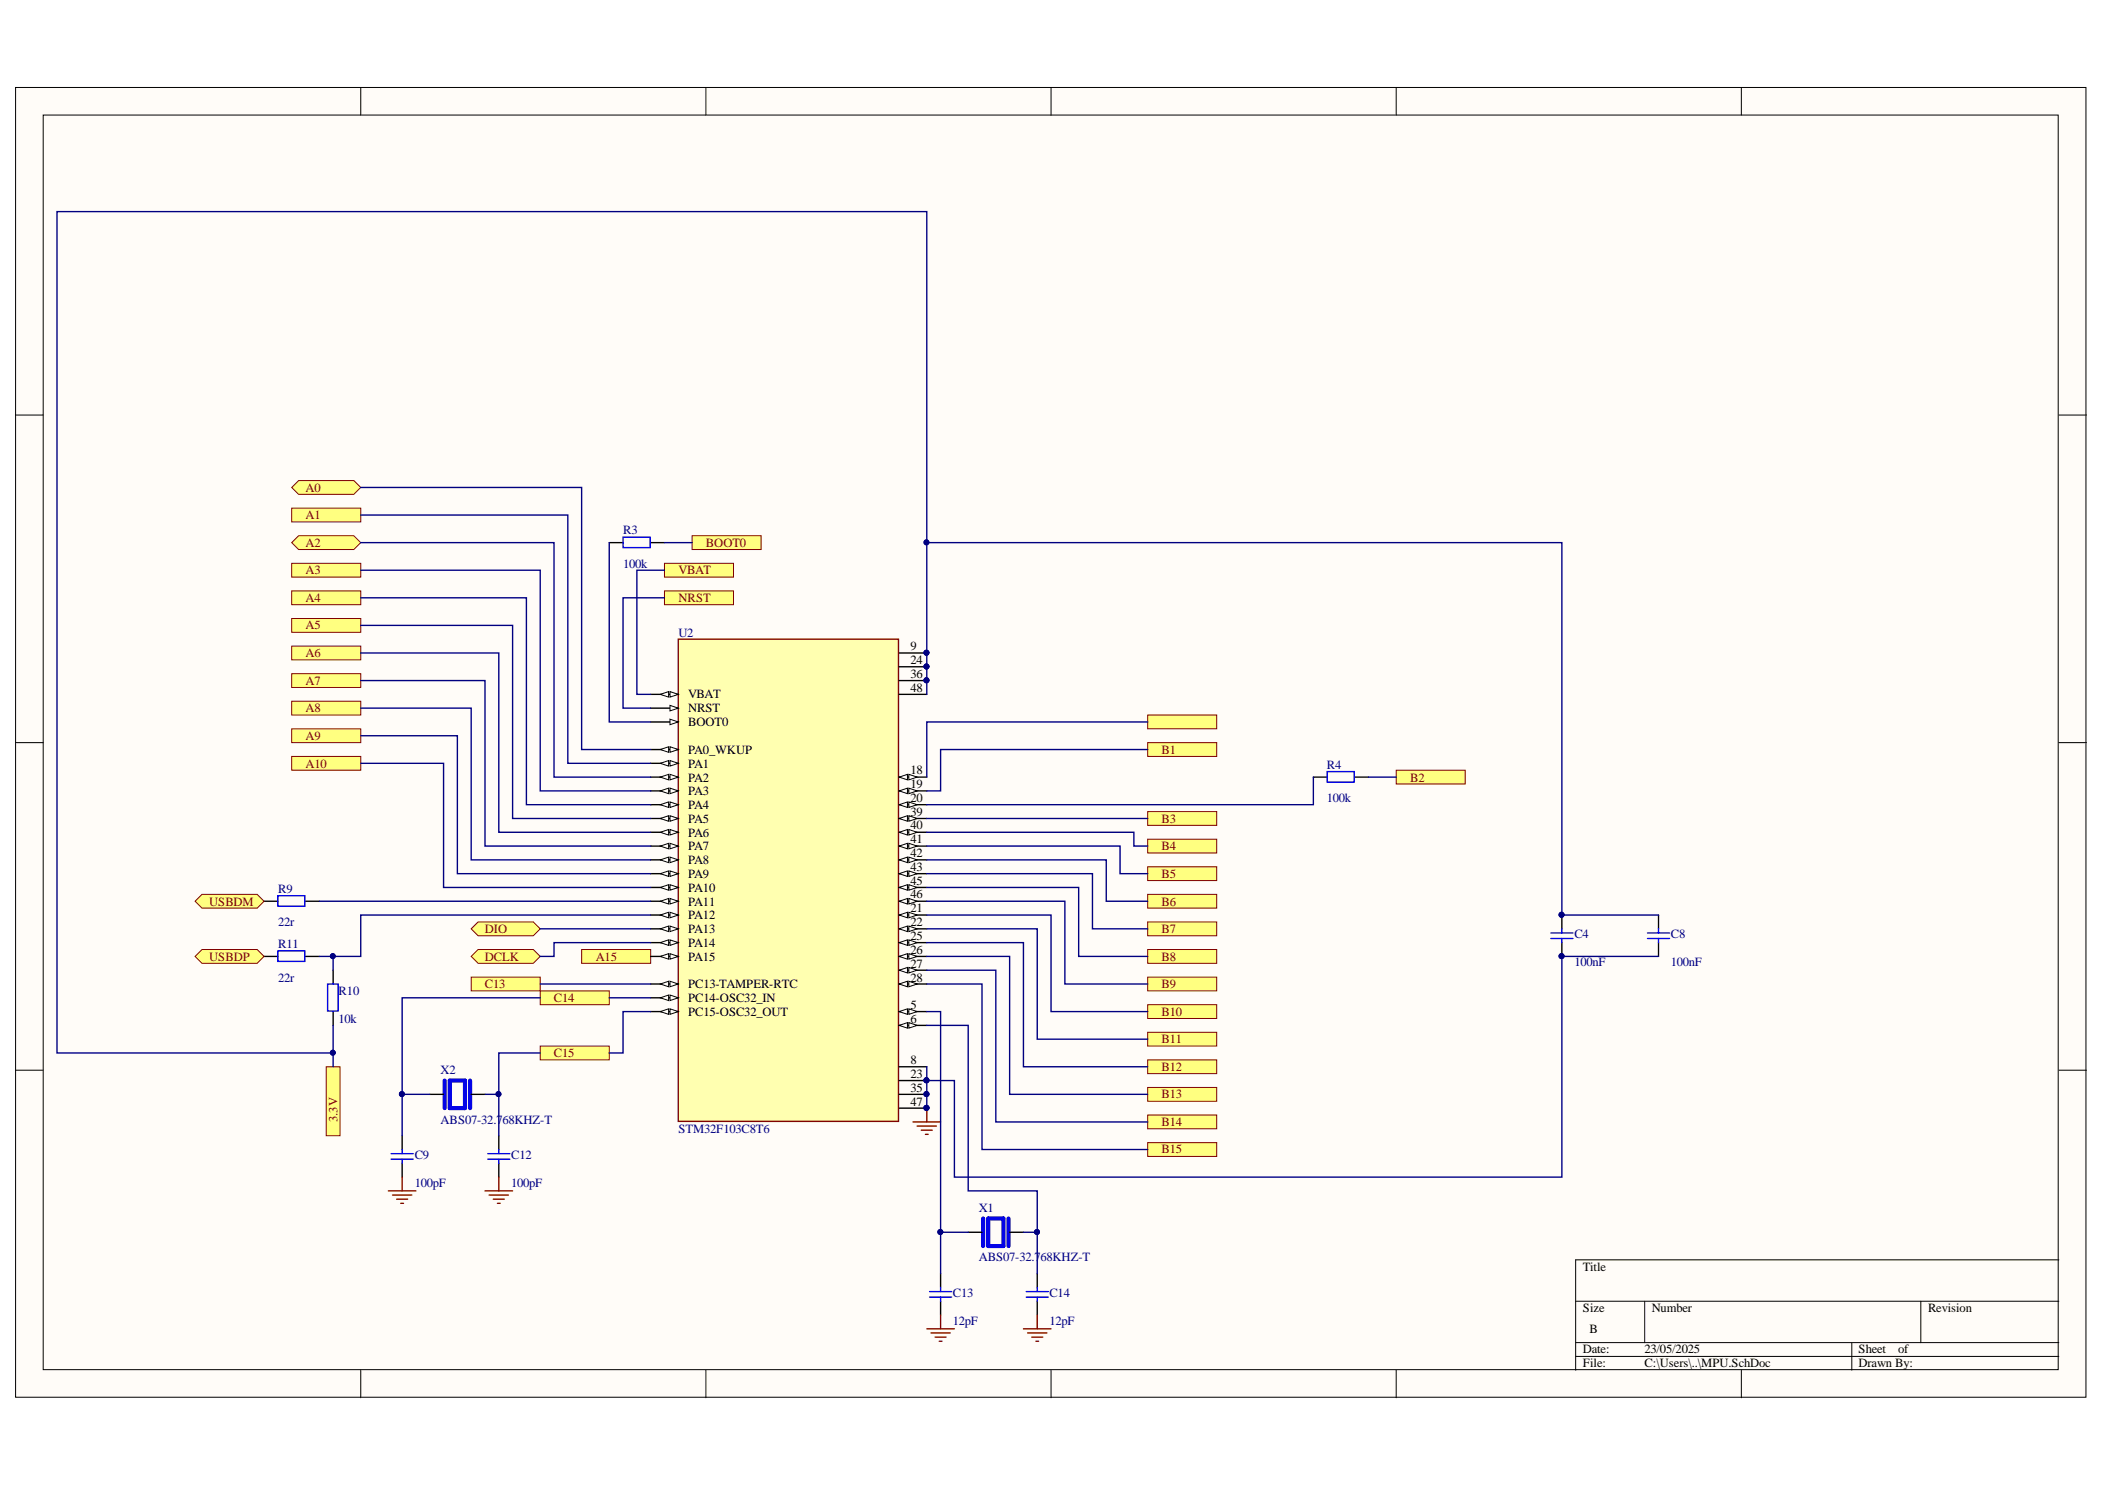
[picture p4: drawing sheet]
<svg xmlns="http://www.w3.org/2000/svg" width="297mm" height="210mm" viewBox="0 0 297 210" stroke-linecap="round" stroke-linejoin="round" font-family="sans-serif">
<defs><g id="words">
<g font-size="1.8" fill="#800000">
<text x="43.1" y="69.4">A0</text>
<text x="43.1" y="73.2">A1</text>
<text x="43.1" y="77.1">A2</text>
<text x="99.6" y="77.1">BOOT0</text>
<text x="43.1" y="81">A3</text>
<text x="95.7" y="81">VBAT</text>
<text x="43.1" y="84.9">A4</text>
<text x="43.1" y="88.8">A5</text>
<text x="95.7" y="84.9">NRST</text>
<text x="43.1" y="92.7">A6</text>
<text x="43.1" y="96.6">A7</text>
<text x="43.1" y="100.4">A8</text>
<text x="43.1" y="104.4">A9</text>
<text x="163.9" y="106.4">B1</text>
<text x="43.1" y="108.3">A10</text>
<text x="199" y="110.2">B2</text>
<text x="163.9" y="116.1">B3</text>
<text x="163.9" y="120">B4</text>
<text x="163.9" y="123.8">B5</text>
<text x="29.5" y="127.7">USBDM</text>
<text x="68.4" y="131.6">DIO</text>
<text x="163.9" y="127.7">B6</text>
<text x="163.9" y="131.6">B7</text>
<text x="29.5" y="135.5">USBDP</text>
<text x="68.4" y="135.5">DCLK</text>
<text x="84.1" y="135.5">A15</text>
<text x="163.9" y="135.5">B8</text>
<text x="68.4" y="139.4">C13</text>
<text x="78.1" y="141.3">C14</text>
<text x="163.9" y="139.4">B9</text>
<text x="163.9" y="143.3">B10</text>
<text x="78.1" y="149.1">C15</text>
<text x="163.9" y="147.2">B11</text>
<text x="163.9" y="151.1">B12</text>
<text x="163.9" y="154.9">B13</text>
<text x="47.6" y="158.2" transform="rotate(-90 47.6 158.2)">3.3V</text>
<text x="163.9" y="158.8">B14</text>
<text x="163.9" y="162.7">B15</text>
</g>
<g font-size="1.8" fill="#000080">
<text x="88" y="75.4">R3</text>
<text x="88" y="80.1">100k</text>
<text x="95.7" y="89.8">U2</text>
<text x="187.2" y="113.1">100k</text>
<text x="187.2" y="108.5">R4</text>
<text x="39.2" y="126">R9</text>
<text x="39.2" y="130.6">22r</text>
<text x="39.2" y="133.7">R11</text>
<text x="222.2" y="136.3">100nF</text>
<text x="222.2" y="132.4">C4</text>
<text x="235.8" y="136.3">100nF</text>
<text x="235.8" y="132.4">C8</text>
<text x="39.2" y="138.5">22r</text>
<text x="47.8" y="140.4">R10</text>
<text x="47.8" y="144.3">10k</text>
<text x="62.2" y="151.5">X2</text>
<text x="62.2" y="158.5">ABS07-32.768KHZ-T</text>
<text x="95.7" y="159.8">STM32F103C8T6</text>
<text x="58.5" y="167.4">100pF</text>
<text x="58.5" y="163.6">C9</text>
<text x="72.1" y="167.4">100pF</text>
<text x="72.1" y="163.6">C12</text>
<text x="138.1" y="170.9">X1</text>
<text x="138.1" y="177.9">ABS07-32.7</text>
<text x="146.8" y="177.9">68KHZ-T</text>
<text x="134.5" y="183">C13</text>
<text x="148.1" y="183">C14</text>
<text x="134.5" y="186.9">12pF</text>
<text x="148.1" y="186.9">12pF</text>
</g>
<g font-size="1.8">
<text x="128.5" y="91.7">9</text>
<text x="128.5" y="93.7">24</text>
<text x="128.5" y="95.6">36</text>
<text x="97.1" y="98.5">VBAT</text>
<text x="97.1" y="100.4">NRST</text>
<text x="128.5" y="97.6">48</text>
<text x="97.1" y="102.4">BOOT0</text>
<text x="97.1" y="106.4">PA0_WKUP</text>
<text x="97.1" y="108.3">PA1</text>
<text x="97.1" y="110.2">PA2</text>
<text x="97.1" y="112.2">PA3</text>
<text x="128.5" y="109.2">18</text>
<text x="128.5" y="111.2">19</text>
<text x="128.5" y="113.1">20</text>
<text x="97.1" y="114.1">PA4</text>
<text x="97.1" y="116.1">PA5</text>
<text x="97.1" y="118">PA6</text>
<text x="97.1" y="120">PA7</text>
<text x="128.5" y="115.1">39</text>
<text x="128.5" y="117">40</text>
<text x="128.5" y="118.9">41</text>
<text x="97.1" y="121.9">PA8</text>
<text x="97.1" y="123.8">PA9</text>
<text x="97.1" y="125.8">PA10</text>
<text x="128.5" y="120.9">42</text>
<text x="128.5" y="122.8">43</text>
<text x="128.5" y="124.8">45</text>
<text x="97.1" y="127.7">PA11</text>
<text x="97.1" y="129.7">PA12</text>
<text x="97.1" y="131.6">PA13</text>
<text x="128.5" y="126.7">46</text>
<text x="128.5" y="128.7">21</text>
<text x="128.5" y="130.6">22</text>
<text x="97.1" y="133.6">PA14</text>
<text x="97.1" y="135.5">PA15</text>
<text x="128.5" y="132.6">25</text>
<text x="128.5" y="134.6">26</text>
<text x="128.5" y="136.5">27</text>
<text x="97.1" y="139.4">PC13-TAMPER-RTC</text>
<text x="97.1" y="141.3">PC14-OSC32_IN</text>
<text x="97.1" y="143.3">PC15-OSC32_OUT</text>
<text x="128.5" y="138.5">28</text>
<text x="128.5" y="142.4">5</text>
<text x="128.5" y="144.3">6</text>
<text x="128.5" y="150.1">8</text>
<text x="128.5" y="152.1">23</text>
<text x="128.5" y="154">35</text>
<text x="128.5" y="156">47</text>
<text x="223.4" y="179.3">Title</text>
<text x="223.4" y="185.1">Size</text>
<text x="233.1" y="185.1">Number</text>
<text x="272.1" y="185.1">Revision</text>
<text x="223.4" y="190.9">Date:</text>
<text x="224.3" y="188.1">B</text>
<text x="232.1" y="190.9">23/05/2025</text>
<text x="262.3" y="190.9">Sheet</text>
<text x="267.8" y="190.9">of</text>
<text x="223.4" y="192.9">File:</text>
<text x="232.1" y="192.9">C:\Users\..\MPU.SchDoc</text>
<text x="262.3" y="192.9">Drawn By:</text>
</g>
</g></defs>
<g fill="#fffcf8" stroke="#000" stroke-width=".14">
<path d="M2.2 12.3h292.2v184.8h-292.2z"/>
<path d="M6.1 16.2h284.3v177h-284.3z"/>
</g>
<g fill="none" stroke="#000" stroke-width=".14">
<path d="M50.9 12.3v3.9M99.6 12.3v3.9M148.3 12.3v3.9M197 12.3v3.9M245.7 12.3v3.9M2.2 58.5h3.9M290.5 58.5h3.9M2.2 104.8h3.9M290.5 104.8h3.9M2.2 151h3.9M290.5 151h3.9M290.5 177.7h-68.2v15.6"/>
<path d="M50.9 193.3v3.9M99.6 193.3v3.9M148.3 193.3v3.9M197 193.3v3.9M222.3 183.6h68.2M222.3 189.4h68.2M222.3 191.3h68.2M232.1 183.6v5.8M245.7 193.3v3.9M261.3 189.4v3.9M271.1 183.6v5.8"/>
</g>
<g fill="#ffff80" stroke="#800000" stroke-width=".14">
<path d="M41.2 71.7h9.7v1.9h-9.7z" fill-rule="evenodd"/>
<path d="M41.2 83.4h9.7v1.9h-9.7z" fill-rule="evenodd"/>
<path d="M41.2 79.5h9.7v1.9h-9.7z" fill-rule="evenodd"/>
<path d="M41.2 87.2h9.7v2h-9.7z" fill-rule="evenodd"/>
<path d="M41.2 91.1h9.7v2h-9.7z" fill-rule="evenodd"/>
<path d="M41.2 95h9.7v2h-9.7z" fill-rule="evenodd"/>
<path d="M41.2 98.9h9.7v2h-9.7z" fill-rule="evenodd"/>
<path d="M41.2 102.8h9.7v2h-9.7z" fill-rule="evenodd"/>
<path d="M41.2 106.7h9.7v1.9h-9.7z" fill-rule="evenodd"/>
<path d="M82.1 133.9h9.7v2h-9.7z" fill-rule="evenodd"/>
<path d="M162 100.9h9.7v1.9h-9.7z" fill-rule="evenodd"/>
<path d="M162 104.8h9.7v1.9h-9.7z" fill-rule="evenodd"/>
<path d="M197 108.6h9.8v2h-9.8z" fill-rule="evenodd"/>
<path d="M162 114.5h9.7v1.9h-9.7z" fill-rule="evenodd"/>
<path d="M162 118.4h9.7v1.9h-9.7z" fill-rule="evenodd"/>
<path d="M162 122.3h9.7v1.9h-9.7z" fill-rule="evenodd"/>
<path d="M162 126.2h9.7v1.9h-9.7z" fill-rule="evenodd"/>
<path d="M162 130.1h9.7v1.9h-9.7z" fill-rule="evenodd"/>
<path d="M162 133.9h9.7v2h-9.7z" fill-rule="evenodd"/>
<path d="M162 137.8h9.7v2h-9.7z" fill-rule="evenodd"/>
<path d="M162 141.7h9.7v2h-9.7z" fill-rule="evenodd"/>
<path d="M162 145.6h9.7v2h-9.7z" fill-rule="evenodd"/>
<path d="M162 149.5h9.7v2h-9.7z" fill-rule="evenodd"/>
<path d="M162 153.4h9.7v1.9h-9.7z" fill-rule="evenodd"/>
<path d="M162 157.3h9.7v1.9h-9.7z" fill-rule="evenodd"/>
<path d="M66.5 137.8h9.7v2h-9.7z" fill-rule="evenodd"/>
<path d="M76.2 139.8h9.8v1.9h-9.8z" fill-rule="evenodd"/>
<path d="M162 161.2h9.7v1.9h-9.7z" fill-rule="evenodd"/>
<path d="M76.2 147.6h9.8v1.9h-9.8z" fill-rule="evenodd"/>
<path d="M93.8 83.4h9.7v1.9h-9.7z" fill-rule="evenodd"/>
<path d="M93.8 79.5h9.7v1.9h-9.7z" fill-rule="evenodd"/>
<path d="M97.7 75.6h9.7v1.9h-9.7z" fill-rule="evenodd"/>
<path d="M46 150.5h2v9.7h-2z" fill-rule="evenodd"/>
</g>
<path d="M95.7 90.2h31.1v68h-31.1z" fill="#ffffb0" stroke="#800000" stroke-width=".19"/>
<path d="M91.8 97.9h3.9" fill="none" stroke="#000" stroke-width=".19"/>
<path d="M94.5 97.6l1.2 .3-1.2 .4z" fill="#fffcf8"/>
<path d="M94.5 97.6l1.2 .3-1.2 .4z" fill="none" stroke="#000" stroke-width=".14"/>
<path d="M93.2 97.9l1.1-.3v.7z" fill="#fffcf8"/>
<path d="M93.2 97.9l1.1-.3v.7z" fill="none" stroke="#000" stroke-width=".14"/>
<path d="M91.8 99.9h3.9" fill="none" stroke="#000" stroke-width=".19"/>
<path d="M94.5 99.5l1.2 .4-1.2 .4z" fill="#fffcf8"/>
<path d="M94.5 99.5l1.2 .4-1.2 .4z" fill="none" stroke="#000" stroke-width=".14"/>
<path d="M91.8 101.8h3.9" fill="none" stroke="#000" stroke-width=".19"/>
<path d="M94.5 101.5l1.2 .3-1.2 .4z" fill="#fffcf8"/>
<path d="M94.5 101.5l1.2 .3-1.2 .4z" fill="none" stroke="#000" stroke-width=".14"/>
<path d="M91.8 105.7h3.9" fill="none" stroke="#000" stroke-width=".19"/>
<path d="M94.5 105.3l1.2 .4-1.2 .4z" fill="#fffcf8"/>
<path d="M94.5 105.3l1.2 .4-1.2 .4z" fill="none" stroke="#000" stroke-width=".14"/>
<path d="M93.2 105.7l1.1-.4v.8z" fill="#fffcf8"/>
<path d="M93.2 105.7l1.1-.4v.8z" fill="none" stroke="#000" stroke-width=".14"/>
<path d="M91.8 107.7h3.9" fill="none" stroke="#000" stroke-width=".19"/>
<path d="M94.5 107.3l1.2 .4-1.2 .4z" fill="#fffcf8"/>
<path d="M94.5 107.3l1.2 .4-1.2 .4z" fill="none" stroke="#000" stroke-width=".14"/>
<path d="M93.2 107.7l1.1-.4v.8z" fill="#fffcf8"/>
<path d="M93.2 107.7l1.1-.4v.8z" fill="none" stroke="#000" stroke-width=".14"/>
<path d="M91.8 109.6h3.9" fill="none" stroke="#000" stroke-width=".19"/>
<path d="M94.5 109.2l1.2 .4-1.2 .4z" fill="#fffcf8"/>
<path d="M94.5 109.2l1.2 .4-1.2 .4z" fill="none" stroke="#000" stroke-width=".14"/>
<path d="M93.2 109.6l1.1-.4v.8z" fill="#fffcf8"/>
<path d="M93.2 109.6l1.1-.4v.8z" fill="none" stroke="#000" stroke-width=".14"/>
<path d="M91.8 111.6h3.9" fill="none" stroke="#000" stroke-width=".19"/>
<path d="M94.5 111.2l1.2 .4-1.2 .4z" fill="#fffcf8"/>
<path d="M94.5 111.2l1.2 .4-1.2 .4z" fill="none" stroke="#000" stroke-width=".14"/>
<path d="M93.2 111.6l1.1-.4v.8z" fill="#fffcf8"/>
<path d="M93.2 111.6l1.1-.4v.8z" fill="none" stroke="#000" stroke-width=".14"/>
<path d="M91.8 113.5h3.9" fill="none" stroke="#000" stroke-width=".19"/>
<path d="M94.5 113.1l1.2 .4-1.2 .4z" fill="#fffcf8"/>
<path d="M94.5 113.1l1.2 .4-1.2 .4z" fill="none" stroke="#000" stroke-width=".14"/>
<path d="M93.2 113.5l1.1-.4v.8z" fill="#fffcf8"/>
<path d="M93.2 113.5l1.1-.4v.8z" fill="none" stroke="#000" stroke-width=".14"/>
<path d="M91.8 115.5h3.9" fill="none" stroke="#000" stroke-width=".19"/>
<path d="M94.5 115.1l1.2 .4-1.2 .3z" fill="#fffcf8"/>
<path d="M94.5 115.1l1.2 .4-1.2 .3z" fill="none" stroke="#000" stroke-width=".14"/>
<path d="M93.2 115.5l1.1-.4v.7z" fill="#fffcf8"/>
<path d="M93.2 115.5l1.1-.4v.7z" fill="none" stroke="#000" stroke-width=".14"/>
<path d="M91.8 117.4h3.9" fill="none" stroke="#000" stroke-width=".19"/>
<path d="M94.5 117l1.2 .4-1.2 .4z" fill="#fffcf8"/>
<path d="M94.5 117l1.2 .4-1.2 .4z" fill="none" stroke="#000" stroke-width=".14"/>
<path d="M93.2 117.4l1.1-.4v.8z" fill="#fffcf8"/>
<path d="M93.2 117.4l1.1-.4v.8z" fill="none" stroke="#000" stroke-width=".14"/>
<path d="M91.8 119.4h3.9" fill="none" stroke="#000" stroke-width=".19"/>
<path d="M94.5 119l1.2 .4-1.2 .3z" fill="#fffcf8"/>
<path d="M94.5 119l1.2 .4-1.2 .3z" fill="none" stroke="#000" stroke-width=".14"/>
<path d="M93.2 119.4l1.1-.4v.7z" fill="#fffcf8"/>
<path d="M93.2 119.4l1.1-.4v.7z" fill="none" stroke="#000" stroke-width=".14"/>
<path d="M91.8 121.3h3.9" fill="none" stroke="#000" stroke-width=".19"/>
<path d="M94.5 120.9l1.2 .4-1.2 .4z" fill="#fffcf8"/>
<path d="M94.5 120.9l1.2 .4-1.2 .4z" fill="none" stroke="#000" stroke-width=".14"/>
<path d="M93.2 121.3l1.1-.4v.8z" fill="#fffcf8"/>
<path d="M93.2 121.3l1.1-.4v.8z" fill="none" stroke="#000" stroke-width=".14"/>
<path d="M91.8 123.2h3.9" fill="none" stroke="#000" stroke-width=".19"/>
<path d="M94.5 122.9l1.2 .3-1.2 .4z" fill="#fffcf8"/>
<path d="M94.5 122.9l1.2 .3-1.2 .4z" fill="none" stroke="#000" stroke-width=".14"/>
<path d="M93.2 123.2l1.1-.3v.7z" fill="#fffcf8"/>
<path d="M93.2 123.2l1.1-.3v.7z" fill="none" stroke="#000" stroke-width=".14"/>
<path d="M91.8 125.2h3.9" fill="none" stroke="#000" stroke-width=".19"/>
<path d="M94.5 124.8l1.2 .4-1.2 .4z" fill="#fffcf8"/>
<path d="M94.5 124.8l1.2 .4-1.2 .4z" fill="none" stroke="#000" stroke-width=".14"/>
<path d="M93.2 125.2l1.1-.4v.8z" fill="#fffcf8"/>
<path d="M93.2 125.2l1.1-.4v.8z" fill="none" stroke="#000" stroke-width=".14"/>
<path d="M91.8 127.1h3.9" fill="none" stroke="#000" stroke-width=".19"/>
<path d="M94.5 126.7l1.2 .4-1.2 .4z" fill="#fffcf8"/>
<path d="M94.5 126.7l1.2 .4-1.2 .4z" fill="none" stroke="#000" stroke-width=".14"/>
<path d="M93.2 127.1l1.1-.4v.8z" fill="#fffcf8"/>
<path d="M93.2 127.1l1.1-.4v.8z" fill="none" stroke="#000" stroke-width=".14"/>
<path d="M91.8 129.1h3.9" fill="none" stroke="#000" stroke-width=".19"/>
<path d="M94.5 128.7l1.2 .4-1.2 .4z" fill="#fffcf8"/>
<path d="M94.5 128.7l1.2 .4-1.2 .4z" fill="none" stroke="#000" stroke-width=".14"/>
<path d="M93.2 129.1l1.1-.4v.8z" fill="#fffcf8"/>
<path d="M93.2 129.1l1.1-.4v.8z" fill="none" stroke="#000" stroke-width=".14"/>
<path d="M91.8 131h3.9" fill="none" stroke="#000" stroke-width=".19"/>
<path d="M94.5 130.6l1.2 .4-1.2 .4z" fill="#fffcf8"/>
<path d="M94.5 130.6l1.2 .4-1.2 .4z" fill="none" stroke="#000" stroke-width=".14"/>
<path d="M93.2 131l1.1-.4v.8z" fill="#fffcf8"/>
<path d="M93.2 131l1.1-.4v.8z" fill="none" stroke="#000" stroke-width=".14"/>
<path d="M91.8 133h3.9" fill="none" stroke="#000" stroke-width=".19"/>
<path d="M94.5 132.6l1.2 .4-1.2 .4z" fill="#fffcf8"/>
<path d="M94.5 132.6l1.2 .4-1.2 .4z" fill="none" stroke="#000" stroke-width=".14"/>
<path d="M93.2 133l1.1-.4v.8z" fill="#fffcf8"/>
<path d="M93.2 133l1.1-.4v.8z" fill="none" stroke="#000" stroke-width=".14"/>
<path d="M91.8 134.9h3.9" fill="none" stroke="#000" stroke-width=".19"/>
<path d="M94.5 134.5l1.2 .4-1.2 .4z" fill="#fffcf8"/>
<path d="M94.5 134.5l1.2 .4-1.2 .4z" fill="none" stroke="#000" stroke-width=".14"/>
<path d="M93.2 134.9l1.1-.4v.8z" fill="#fffcf8"/>
<path d="M93.2 134.9l1.1-.4v.8z" fill="none" stroke="#000" stroke-width=".14"/>
<path d="M91.8 138.8h3.9" fill="none" stroke="#000" stroke-width=".19"/>
<path d="M94.5 138.4l1.2 .4-1.2 .4z" fill="#fffcf8"/>
<path d="M94.5 138.4l1.2 .4-1.2 .4z" fill="none" stroke="#000" stroke-width=".14"/>
<path d="M93.2 138.8l1.1-.4v.8z" fill="#fffcf8"/>
<path d="M93.2 138.8l1.1-.4v.8z" fill="none" stroke="#000" stroke-width=".14"/>
<path d="M91.8 140.8h3.9" fill="none" stroke="#000" stroke-width=".19"/>
<path d="M94.5 140.4l1.2 .4-1.2 .3z" fill="#fffcf8"/>
<path d="M94.5 140.4l1.2 .4-1.2 .3z" fill="none" stroke="#000" stroke-width=".14"/>
<path d="M93.2 140.8l1.1-.4v.7z" fill="#fffcf8"/>
<path d="M93.2 140.8l1.1-.4v.7z" fill="none" stroke="#000" stroke-width=".14"/>
<path d="M91.8 142.7h3.9" fill="none" stroke="#000" stroke-width=".19"/>
<path d="M94.5 142.3l1.2 .4-1.2 .4z" fill="#fffcf8"/>
<path d="M94.5 142.3l1.2 .4-1.2 .4z" fill="none" stroke="#000" stroke-width=".14"/>
<path d="M93.2 142.7l1.1-.4v.8z" fill="#fffcf8"/>
<path d="M93.2 142.7l1.1-.4v.8z" fill="none" stroke="#000" stroke-width=".14"/>
<path d="M126.9 92.1h3.9M126.9 94.1h3.9M126.9 96h3.9M126.9 97.9h3.9M126.9 109.6h3.9" fill="none" stroke="#000" stroke-width=".19"/>
<g fill="#000080" stroke="#000080" stroke-width=".14">
<circle cx="130.7" cy="92.1" r=".35"/>
<circle cx="130.7" cy="94" r=".35"/>
<circle cx="130.7" cy="96" r=".35"/>
</g>
<path d="M126.9 109.6l1.2-.4v.8z" fill="#fffcf8"/>
<path d="M126.9 109.6l1.2-.4v.8z" fill="none" stroke="#000" stroke-width=".14"/>
<path d="M128.2 109.2l1.2 .4-1.2 .4z" fill="#fffcf8"/>
<path d="M128.2 109.2l1.2 .4-1.2 .4z" fill="none" stroke="#000" stroke-width=".14"/>
<path d="M126.9 111.6h3.9" fill="none" stroke="#000" stroke-width=".19"/>
<path d="M126.9 111.6l1.2-.4v.8z" fill="#fffcf8"/>
<path d="M126.9 111.6l1.2-.4v.8z" fill="none" stroke="#000" stroke-width=".14"/>
<path d="M128.2 111.2l1.2 .4-1.2 .4z" fill="#fffcf8"/>
<path d="M128.2 111.2l1.2 .4-1.2 .4z" fill="none" stroke="#000" stroke-width=".14"/>
<path d="M126.9 113.5h3.9" fill="none" stroke="#000" stroke-width=".19"/>
<path d="M126.9 113.5l1.2-.4v.8z" fill="#fffcf8"/>
<path d="M126.9 113.5l1.2-.4v.8z" fill="none" stroke="#000" stroke-width=".14"/>
<path d="M128.2 113.1l1.2 .4-1.2 .4z" fill="#fffcf8"/>
<path d="M128.2 113.1l1.2 .4-1.2 .4z" fill="none" stroke="#000" stroke-width=".14"/>
<path d="M126.9 115.5h3.9" fill="none" stroke="#000" stroke-width=".19"/>
<path d="M126.9 115.5l1.2-.4v.7z" fill="#fffcf8"/>
<path d="M126.9 115.5l1.2-.4v.7z" fill="none" stroke="#000" stroke-width=".14"/>
<path d="M128.2 115.1l1.2 .4-1.2 .3z" fill="#fffcf8"/>
<path d="M128.2 115.1l1.2 .4-1.2 .3z" fill="none" stroke="#000" stroke-width=".14"/>
<path d="M126.9 117.4h3.9" fill="none" stroke="#000" stroke-width=".19"/>
<path d="M126.9 117.4l1.2-.4v.8z" fill="#fffcf8"/>
<path d="M126.9 117.4l1.2-.4v.8z" fill="none" stroke="#000" stroke-width=".14"/>
<path d="M128.2 117l1.2 .4-1.2 .4z" fill="#fffcf8"/>
<path d="M128.2 117l1.2 .4-1.2 .4z" fill="none" stroke="#000" stroke-width=".14"/>
<path d="M126.9 119.4h3.9" fill="none" stroke="#000" stroke-width=".19"/>
<path d="M126.9 119.4l1.2-.4v.7z" fill="#fffcf8"/>
<path d="M126.9 119.4l1.2-.4v.7z" fill="none" stroke="#000" stroke-width=".14"/>
<path d="M128.2 119l1.2 .4-1.2 .3z" fill="#fffcf8"/>
<path d="M128.2 119l1.2 .4-1.2 .3z" fill="none" stroke="#000" stroke-width=".14"/>
<path d="M126.9 121.3h3.9" fill="none" stroke="#000" stroke-width=".19"/>
<path d="M126.9 121.3l1.2-.4v.8z" fill="#fffcf8"/>
<path d="M126.9 121.3l1.2-.4v.8z" fill="none" stroke="#000" stroke-width=".14"/>
<path d="M128.2 120.9l1.2 .4-1.2 .4z" fill="#fffcf8"/>
<path d="M128.2 120.9l1.2 .4-1.2 .4z" fill="none" stroke="#000" stroke-width=".14"/>
<path d="M126.9 123.2h3.9" fill="none" stroke="#000" stroke-width=".19"/>
<path d="M126.9 123.2l1.2-.3v.7z" fill="#fffcf8"/>
<path d="M126.9 123.2l1.2-.3v.7z" fill="none" stroke="#000" stroke-width=".14"/>
<path d="M128.2 122.9l1.2 .3-1.2 .4z" fill="#fffcf8"/>
<path d="M128.2 122.9l1.2 .3-1.2 .4z" fill="none" stroke="#000" stroke-width=".14"/>
<path d="M126.9 125.2h3.9" fill="none" stroke="#000" stroke-width=".19"/>
<path d="M126.9 125.2l1.2-.4v.8z" fill="#fffcf8"/>
<path d="M126.9 125.2l1.2-.4v.8z" fill="none" stroke="#000" stroke-width=".14"/>
<path d="M128.2 124.8l1.2 .4-1.2 .4z" fill="#fffcf8"/>
<path d="M128.2 124.8l1.2 .4-1.2 .4z" fill="none" stroke="#000" stroke-width=".14"/>
<path d="M126.9 127.1h3.9" fill="none" stroke="#000" stroke-width=".19"/>
<path d="M126.9 127.1l1.2-.4v.8z" fill="#fffcf8"/>
<path d="M126.9 127.1l1.2-.4v.8z" fill="none" stroke="#000" stroke-width=".14"/>
<path d="M128.2 126.7l1.2 .4-1.2 .4z" fill="#fffcf8"/>
<path d="M128.2 126.7l1.2 .4-1.2 .4z" fill="none" stroke="#000" stroke-width=".14"/>
<path d="M126.9 129.1h3.9" fill="none" stroke="#000" stroke-width=".19"/>
<path d="M126.9 129.1l1.2-.4v.8z" fill="#fffcf8"/>
<path d="M126.9 129.1l1.2-.4v.8z" fill="none" stroke="#000" stroke-width=".14"/>
<path d="M128.2 128.7l1.2 .4-1.2 .4z" fill="#fffcf8"/>
<path d="M128.2 128.7l1.2 .4-1.2 .4z" fill="none" stroke="#000" stroke-width=".14"/>
<path d="M126.9 131h3.9" fill="none" stroke="#000" stroke-width=".19"/>
<path d="M126.9 131l1.2-.4v.8z" fill="#fffcf8"/>
<path d="M126.9 131l1.2-.4v.8z" fill="none" stroke="#000" stroke-width=".14"/>
<path d="M128.2 130.6l1.2 .4-1.2 .4z" fill="#fffcf8"/>
<path d="M128.2 130.6l1.2 .4-1.2 .4z" fill="none" stroke="#000" stroke-width=".14"/>
<path d="M126.9 133h3.9" fill="none" stroke="#000" stroke-width=".19"/>
<path d="M126.9 133l1.2-.4v.8z" fill="#fffcf8"/>
<path d="M126.9 133l1.2-.4v.8z" fill="none" stroke="#000" stroke-width=".14"/>
<path d="M128.2 132.6l1.2 .4-1.2 .4z" fill="#fffcf8"/>
<path d="M128.2 132.6l1.2 .4-1.2 .4z" fill="none" stroke="#000" stroke-width=".14"/>
<path d="M126.9 134.9h3.9" fill="none" stroke="#000" stroke-width=".19"/>
<path d="M126.9 134.9l1.2-.4v.8z" fill="#fffcf8"/>
<path d="M126.9 134.9l1.2-.4v.8z" fill="none" stroke="#000" stroke-width=".14"/>
<path d="M128.2 134.5l1.2 .4-1.2 .4z" fill="#fffcf8"/>
<path d="M128.2 134.5l1.2 .4-1.2 .4z" fill="none" stroke="#000" stroke-width=".14"/>
<path d="M126.9 136.9h3.9" fill="none" stroke="#000" stroke-width=".19"/>
<path d="M126.9 136.9l1.2-.4v.8z" fill="#fffcf8"/>
<path d="M126.9 136.9l1.2-.4v.8z" fill="none" stroke="#000" stroke-width=".14"/>
<path d="M128.2 136.5l1.2 .4-1.2 .4z" fill="#fffcf8"/>
<path d="M128.2 136.5l1.2 .4-1.2 .4z" fill="none" stroke="#000" stroke-width=".14"/>
<path d="M126.9 138.8h3.9" fill="none" stroke="#000" stroke-width=".19"/>
<path d="M126.9 138.8l1.2-.4v.8z" fill="#fffcf8"/>
<path d="M126.9 138.8l1.2-.4v.8z" fill="none" stroke="#000" stroke-width=".14"/>
<path d="M128.2 138.4l1.2 .4-1.2 .4z" fill="#fffcf8"/>
<path d="M128.2 138.4l1.2 .4-1.2 .4z" fill="none" stroke="#000" stroke-width=".14"/>
<path d="M126.9 142.7h3.9" fill="none" stroke="#000" stroke-width=".19"/>
<path d="M126.9 142.7l1.2-.4v.8z" fill="#fffcf8"/>
<path d="M126.9 142.7l1.2-.4v.8z" fill="none" stroke="#000" stroke-width=".14"/>
<path d="M128.2 142.3l1.2 .4-1.2 .4z" fill="#fffcf8"/>
<path d="M128.2 142.3l1.2 .4-1.2 .4z" fill="none" stroke="#000" stroke-width=".14"/>
<path d="M126.9 144.6h3.9" fill="none" stroke="#000" stroke-width=".19"/>
<path d="M126.9 144.6l1.2-.3v.7z" fill="#fffcf8"/>
<path d="M126.9 144.6l1.2-.3v.7z" fill="none" stroke="#000" stroke-width=".14"/>
<path d="M128.2 144.3l1.2 .3-1.2 .4z" fill="#fffcf8"/>
<path d="M128.2 144.3l1.2 .3-1.2 .4z" fill="none" stroke="#000" stroke-width=".14"/>
<g fill="none" stroke="#000" stroke-width=".19">
<path d="M185.3 109.6h2M191.2 109.6h1.9M37.3 127.1h1.9M37.3 134.9h1.9M43.1 127.1h2M43.1 134.9h2M47 136.9v1.9M220.4 129.1v1.9M220.4 133v1.9M234 129.1v1.9M234 133v1.9M47 142.7v1.9"/>
<path d="M60.6 154.4h2M66.5 154.4h1.9M126.9 150.5h3.9M126.9 152.4h3.9M126.9 154.4h3.9M126.9 156.3h3.9M56.7 160.2v2M56.7 164.1v1.9M70.4 160.2v2M70.4 164.1v1.9M132.7 179.7v1.9M136.6 173.8h2"/>
<path d="M142.5 173.8h1.9M146.4 179.7v1.9M132.7 183.6v1.9M146.4 183.6v1.9"/>
</g>
<g fill="#000080" stroke="#000080" stroke-width=".14">
<circle cx="130.7" cy="152.4" r=".35"/>
<circle cx="130.7" cy="154.3" r=".35"/>
<circle cx="130.7" cy="156.3" r=".35"/>
<circle cx="130.7" cy="92.1" r=".35"/>
<circle cx="130.7" cy="94" r=".35"/>
<circle cx="130.7" cy="96" r=".35"/>
<circle cx="220.3" cy="134.9" r=".35"/>
<circle cx="220.3" cy="129" r=".35"/>
</g>
<g fill="none" stroke="#00f" stroke-width=".19">
<path d="M187.3 108.8h3.8v1.5h-3.8zM39.2 126.4h3.8v1.4h-3.8zM39.2 134.1h3.8v1.5h-3.8zM46.2 138.8h1.5v3.8h-1.5zM218.8 131.6h3.2M218.8 132.4h3.2M220.4 131v.6M220.4 132.4v.6M232.5 131.6h3.1M232.5 132.4h3.1M234 131v.6M234 132.4v.6"/>
<path d="M55.2 162.7h3.1M55.2 163.5h3.1M56.7 162.2v.5M56.7 163.5v.6M68.8 162.7h3.1M68.8 163.5h3.1M70.4 162.2v.5M70.4 163.5v.6M131.2 182.2h3.1M131.2 183h3.1M132.7 181.6v.6M132.7 183v.6"/>
<path d="M144.8 182.2h3.1M144.8 183h3.1M146.4 181.6v.6M146.4 183v.6"/>
</g>
<path d="M62.7 152.4v3.9M63.5 152.4h2.1v3.9h-2.1zM66.3 152.4v3.9M138.7 171.9v3.9M139.4 171.9h2.2v3.9h-2.2zM142.3 171.9v3.9" fill="none" stroke="#00f" stroke-width=".58"/>
<g fill="none" stroke="#800000" stroke-width=".19">
<path d="M128.8 158.3h3.9M129.4 158.8h2.7M130 159.4h1.6M130.8 156.3v2M54.8 168h3.9M55.4 168.6h2.7M56 169.2h1.5M56.6 169.7h.3M56.7 166v2M68.4 168h3.9M69 168.6h2.7M69.6 169.2h1.6"/>
<path d="M70.2 169.7h.4M70.4 166v2M130.6 160h.4M130.8 187.4h3.9M131.4 188h2.7M131.9 188.6h1.6M132.5 189.2h.4M132.7 185.5v1.9M144.4 187.4h3.9M145 188h2.7M145.6 188.6h1.5M146.2 189.2h.4"/>
<path d="M146.4 185.5v1.9"/>
</g>
<g fill="#ffff80" stroke="#800000" stroke-width=".14">
<path d="M41.2 76.5l.9-.9h7.8l1 .9-1 1h-7.8z" fill-rule="evenodd"/>
<path d="M27.5 134.9l1-1h7.8l1 1-1 1h-7.8z" fill-rule="evenodd"/>
<path d="M27.5 127.1l1-.9h7.8l1 .9-1 1h-7.8z" fill-rule="evenodd"/>
<path d="M66.5 131l1-.9h7.8l.9 .9-.9 1h-7.8z" fill-rule="evenodd"/>
<path d="M66.5 134.9l1-1h7.8l.9 1-.9 1h-7.8z" fill-rule="evenodd"/>
<path d="M41.2 68.8l.9-1h7.8l1 1-1 .9h-7.8z" fill-rule="evenodd"/>
</g>
<path d="M86 76.5h1.9M91.8 76.5h2" fill="none" stroke="#000" stroke-width=".19"/>
<path d="M87.9 75.8h3.8v1.4h-3.8z" fill="none" stroke="#00f" stroke-width=".19"/>
<g fill="none" stroke="#000080" stroke-width=".19">
<path d="M50.9 76.5h27.3v33.1h13.6M50.9 72.7h29.2v35h11.7M50.9 68.8h31.2v36.9h9.7M86 76.5v25.3h5.8M93.8 76.5h3.9M130.8 76.5v-46.6h-122.8v118.6h39M50.9 80.4h25.3v31.2h15.6M50.9 84.3h23.4v29.2h17.5M50.9 88.2h21.4v27.3h19.5M50.9 92.1h19.5v25.3h21.4M50.9 96h17.5v23.4h23.4M50.9 99.9h15.6v21.4h25.3"/>
<path d="M93.8 84.3h-5.9v15.6h3.9M93.8 80.4h-3.9v17.5h1.9M130.8 97.9v-21.4h89.6v52.6h13.6M50.9 103.8h13.6v19.4h27.3M50.9 107.7h11.7v17.5h29.2M130.8 117.4h29.2v2h2M130.8 119.4h27.3v3.8h3.9M130.8 115.5h31.2M162 101.8h-31.2v7.8M162 105.7h-29.3v5.9h-1.9M185.3 109.6v3.9h-54.5M193.1 109.6h3.9"/>
<path d="M45.1 127.1h46.7M47 134.9v2M76.2 138.8h15.6M76.2 131h15.6M91.8 129.1h-40.9v5.8h-5.8M91.8 133h-13.6v1.9h-2M130.8 121.3h25.3v5.8h5.9M130.8 125.2h21.4v9.7h9.8M130.8 127.1h19.5v11.7h11.7M130.8 129.1h17.5v13.6h13.7M130.8 131h15.6v15.6h15.6M130.8 134.9h11.7v19.5h19.5"/>
<path d="M130.8 136.9h9.7v21.4h21.5M130.8 138.8h7.8v23.4h23.4M130.8 123.2h23.4v7.8h7.8M130.8 133h13.6v17.5h17.6M234 134.9h-13.6v31.1h-85.7v-13.6h-3.9M47 144.6v5.9M56.7 154.4h3.9M68.4 154.4h2v5.8M76.2 140.8h-19.5v19.4M76.2 148.5h-5.8v5.9M86 140.8h5.8M91.8 142.7h-3.9v5.8h-1.9"/>
<path d="M130.8 144.6h5.8v23.4h9.8v11.7M130.8 142.7h1.9v37M130.8 150.5v5.8M132.7 173.8h3.9M144.4 173.8h2"/>
</g>
<g fill="#000080" stroke="#000080" stroke-width=".14">
<circle cx="47" cy="134.9" r=".35"/>
<circle cx="56.7" cy="154.3" r=".35"/>
<circle cx="132.7" cy="173.8" r=".35"/>
<circle cx="146.3" cy="173.8" r=".35"/>
<circle cx="130.7" cy="152.4" r=".35"/>
<circle cx="130.7" cy="154.3" r=".35"/>
<circle cx="130.7" cy="156.3" r=".35"/>
<circle cx="220.3" cy="134.9" r=".35"/>
<circle cx="70.3" cy="154.3" r=".35"/>
<circle cx="47" cy="148.5" r=".35"/>
<circle cx="130.7" cy="96" r=".35"/>
<circle cx="130.7" cy="94" r=".35"/>
<circle cx="130.7" cy="92.1" r=".35"/>
<circle cx="130.7" cy="76.5" r=".35"/>
<circle cx="220.3" cy="129" r=".35"/>
</g>
<use href="#words"/>
</svg>
